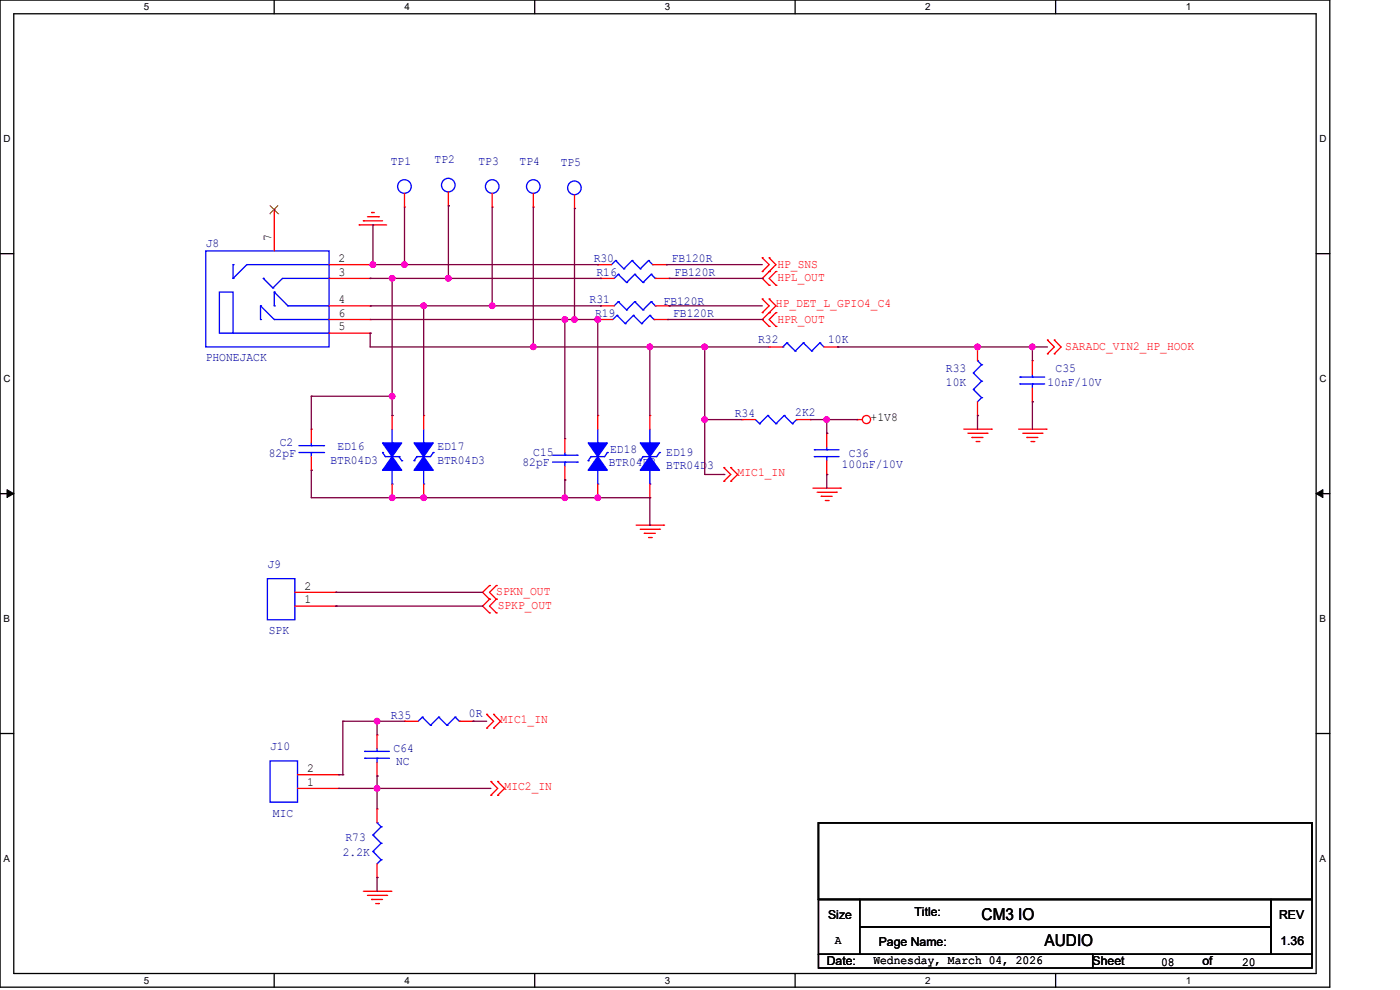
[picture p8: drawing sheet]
<svg xmlns="http://www.w3.org/2000/svg" width="594mm" height="420mm" viewBox="0 0 594 420" stroke-linecap="round" stroke-linejoin="round" font-family="sans-serif">
<defs><g id="words">
<g font-size="6.9">
<text x="416.5" y="390.1">CM3 IO</text>
<text x="443.2" y="401.2">AUDIO</text>
</g>
<g font-size="5.2" fill="#000080">
<text x="165.8" y="69.9">TP1</text>
<text x="184.4" y="69.3">TP2</text>
<text x="203" y="69.9">TP3</text>
<text x="220.5" y="69.9">TP4</text>
<text x="237.9" y="70.5">TP5</text>
<text x="87.3" y="104.9">J8</text>
<text x="251.9" y="111.3">R30</text>
<text x="285" y="111.3">FB120R</text>
<text x="253.1" y="117.1">R16</text>
<text x="286.2" y="117.1">FB120R</text>
<text x="250.2" y="128.7">R31</text>
<text x="281.6" y="129.3">FB120R</text>
<text x="252.5" y="134.5">R19</text>
<text x="285.6" y="134.5">FB120R</text>
<text x="321.7" y="145.5">R32</text>
<text x="351.4" y="145.5">10K</text>
<text x="87.3" y="153.1">PHONEJACK</text>
<text x="401.4" y="157.8">R33</text>
<text x="447.9" y="157.8">C35</text>
<text x="401.4" y="163.6">10K</text>
<text x="444.4" y="163.6">10nF/10V</text>
<text x="311.8" y="177">R34</text>
<text x="337.4" y="176.4">2K2</text>
<text x="118.7" y="189.2">C2</text>
<text x="143.1" y="190.9">ED16</text>
<text x="185.6" y="190.9">ED17</text>
<text x="114" y="193.8">82pF</text>
<text x="140.2" y="196.8">BTR04D3</text>
<text x="185.6" y="196.8">BTR04D3</text>
<text x="221.7" y="197.9">82pF</text>
<text x="226.3" y="193.3">C15</text>
<text x="258.3" y="197.9">BTR04D3</text>
<text x="258.9" y="192.1">ED18</text>
<text x="282.7" y="193.3">ED19</text>
<text x="360.1" y="193.8">C36</text>
<text x="282.7" y="199.1">BTR04D3</text>
<text x="357.2" y="198.5">100nF/10V</text>
<text x="113.5" y="241">J9</text>
<text x="114" y="268.9">SPK</text>
<text x="165.8" y="304.9">R35</text>
<text x="199" y="304.3">0R</text>
<text x="114.6" y="318.3">J10</text>
<text x="167" y="318.9">C64</text>
<text x="168.1" y="324.7">NC</text>
<text x="115.8" y="346.8">MIC</text>
<text x="146.6" y="356.7">R73</text>
<text x="145.5" y="363.1">2.2K</text>
</g>
<g font-size="5.2">
<text x="115.2" y="102.4" transform="rotate(-90 115.2 102.4)">7</text>
<text x="143.7" y="111.1">2</text>
<text x="143.7" y="116.9">3</text>
<text x="143.7" y="128.6">4</text>
<text x="143.7" y="134.4">6</text>
<text x="143.7" y="140.2">5</text>
<text x="369.4" y="178.7">+1V8</text>
<text x="129.2" y="250.1">2</text>
<text x="129.2" y="255.9">1</text>
<text x="130.3" y="327.5">2</text>
<text x="130.3" y="333.3">1</text>
<text x="351.4" y="389.7">Size</text>
<text x="388" y="388.6">Title:</text>
<text x="542.7" y="389.7">REV</text>
<text x="354.2" y="400.3">A</text>
<text x="372.9" y="401.4">Page Name:</text>
<text x="543.3" y="400.8">1.36</text>
<text x="350.8" y="409.5">Date:</text>
<text x="370.5" y="409.1">Wednesday, March 04, 2026</text>
<text x="463.6" y="409.5">Sheet</text>
<text x="492.7" y="409.6">08</text>
<text x="510.1" y="409.5">of</text>
<text x="527" y="409.6">20</text>
</g>
<g font-size="5.2" fill="#f00">
<text x="329.8" y="113.6">HP_SNS</text>
<text x="329.8" y="119.4">HPL_OUT</text>
<text x="329.2" y="130.4">HP_DET_L_GPIO4_C4</text>
<text x="329.8" y="136.8">HPR_OUT</text>
<text x="452" y="148.5">SARADC_VIN2_HP_HOOK</text>
<text x="313" y="202">MIC1_IN</text>
<text x="210.6" y="252.6">SPKN_OUT</text>
<text x="211.2" y="258.4">SPKP_OUT</text>
<text x="212.3" y="306.7">MIC1_IN</text>
<text x="214.1" y="335.2">MIC2_IN</text>
</g>
<g font-size="4.2">
<text x="61.1" y="4.3">5</text>
<text x="171.6" y="4.3">4</text>
<text x="282.1" y="4.3">3</text>
<text x="392.6" y="4.3">2</text>
<text x="503.1" y="4.3">1</text>
<text x="1.5" y="60.4">D</text>
<text x="559.9" y="60.4">D</text>
<text x="1.5" y="162.2">C</text>
<text x="559.9" y="162.2">C</text>
<text x="1.5" y="264">B</text>
<text x="559.9" y="264">B</text>
<text x="1.5" y="365.8">A</text>
<text x="559.9" y="365.8">A</text>
<text x="61.1" y="417.3">5</text>
<text x="171.6" y="417.3">4</text>
<text x="282.1" y="417.3">3</text>
<text x="392.6" y="417.3">2</text>
<text x="503.1" y="417.3">1</text>
</g>
</g></defs>
<path d="M0 0h564.2v418.8h-564.2zM5.8 5.8h552.6v407.2h-552.6z" fill="none" stroke="#000" stroke-width=".55"/>
<g fill="#fff">
<path d="M61.1 .6h2.3v4.6h-2.3z"/>
<path d="M61.1 413.6h2.3v4.6h-2.3z"/>
</g>
<path d="M116.3 0v5.8M116.3 413v5.8" fill="none" stroke="#000" stroke-width=".55"/>
<g fill="#fff">
<path d="M171.6 .6h2.3v4.6h-2.3z"/>
<path d="M171.6 413.6h2.3v4.6h-2.3z"/>
</g>
<path d="M226.9 0v5.8M226.9 413v5.8" fill="none" stroke="#000" stroke-width=".55"/>
<g fill="#fff">
<path d="M282.1 .6h2.3v4.6h-2.3z"/>
<path d="M282.1 413.6h2.3v4.6h-2.3z"/>
</g>
<path d="M337.4 0v5.8M337.4 413v5.8" fill="none" stroke="#000" stroke-width=".55"/>
<g fill="#fff">
<path d="M392.6 .6h2.3v4.6h-2.3z"/>
<path d="M392.6 413.6h2.3v4.6h-2.3z"/>
</g>
<path d="M447.9 0v5.8M447.9 413v5.8" fill="none" stroke="#000" stroke-width=".55"/>
<g fill="#fff">
<path d="M503.1 .6h2.4v4.6h-2.4z"/>
<path d="M503.1 413.6h2.4v4.6h-2.4z"/>
<path d="M1.5 56.7h3v4.6h-3z"/>
<path d="M559.9 56.7h3v4.6h-3z"/>
<path d="M1.5 158.5h3v4.6h-3z"/>
<path d="M559.9 158.5h3v4.6h-3z"/>
</g>
<path d="M0 107.6h5.8M558.4 107.6h5.8" fill="none" stroke="#000" stroke-width=".55"/>
<g fill="#fff">
<path d="M1.5 260.3h2.8v4.6h-2.8z"/>
<path d="M559.9 260.3h2.8v4.6h-2.8z"/>
</g>
<path d="M0 209.4h5.8M558.4 209.4h5.8" fill="none" stroke="#000" stroke-width=".55"/>
<path d="M3 207.7l2.8 1.7-2.8 1.7zM558.4 209.4l2.9-1.7v3.4z" fill="#000" stroke="#000" stroke-width=".42"/>
<g fill="#fff">
<path d="M1.5 362.1h2.8v4.6h-2.8z"/>
<path d="M559.9 362.1h2.8v4.6h-2.8z"/>
</g>
<path d="M0 311.2h5.8M558.4 311.2h5.8" fill="none" stroke="#000" stroke-width=".55"/>
<path d="M269.9 222.8h11.7" fill="none" stroke="#f00" stroke-width=".55"/>
<circle cx="281.6" cy="222.8" r=".28" fill="#f00"/>
<path d="M271.7 224.5h8.1" fill="none" stroke="#f00" stroke-width=".55"/>
<circle cx="279.8" cy="224.5" r=".28" fill="#f00"/>
<path d="M273.4 226.3h4.6" fill="none" stroke="#f00" stroke-width=".55"/>
<circle cx="273.4" cy="226.3" r=".28" fill="#f00"/>
<path d="M275.2 228h1.1" fill="none" stroke="#f00" stroke-width=".55"/>
<circle cx="276.3" cy="228" r=".28" fill="#f00"/>
<path d="M344.9 207.1h11.7" fill="none" stroke="#f00" stroke-width=".55"/>
<circle cx="356.6" cy="207.1" r=".28" fill="#f00"/>
<path d="M346.7 208.8h8.1" fill="none" stroke="#f00" stroke-width=".55"/>
<circle cx="354.8" cy="208.8" r=".28" fill="#f00"/>
<path d="M348.4 210.6h4.7" fill="none" stroke="#f00" stroke-width=".55"/>
<circle cx="348.4" cy="210.6" r=".28" fill="#f00"/>
<path d="M350.2 212.3h1.2" fill="none" stroke="#f00" stroke-width=".55"/>
<circle cx="351.4" cy="212.3" r=".28" fill="#f00"/>
<path d="M363.6 178h2.3" fill="none" stroke="#f00" stroke-width=".55"/>
<circle cx="363.6" cy="178" r=".28" fill="#f00"/>
<g fill="none" stroke="#f00" stroke-width=".55">
<path d="M432.2 182.1h11.6"/>
<circle cx="367.6" cy="178" r="1.73"/>
</g>
<circle cx="443.8" cy="182.1" r=".28" fill="#f00"/>
<path d="M434 183.8h8.1" fill="none" stroke="#f00" stroke-width=".55"/>
<circle cx="442.1" cy="183.8" r=".28" fill="#f00"/>
<path d="M435.7 185.6h4.7" fill="none" stroke="#f00" stroke-width=".55"/>
<circle cx="435.7" cy="185.6" r=".28" fill="#f00"/>
<path d="M437.4 187.3h1.2" fill="none" stroke="#f00" stroke-width=".55"/>
<circle cx="438.6" cy="187.3" r=".28" fill="#f00"/>
<path d="M408.9 182.1h11.7" fill="none" stroke="#f00" stroke-width=".55"/>
<circle cx="420.6" cy="182.1" r=".28" fill="#f00"/>
<path d="M410.7 183.8h8.1" fill="none" stroke="#f00" stroke-width=".55"/>
<circle cx="418.8" cy="183.8" r=".28" fill="#f00"/>
<path d="M412.4 185.6h4.7" fill="none" stroke="#f00" stroke-width=".55"/>
<circle cx="412.4" cy="185.6" r=".28" fill="#f00"/>
<path d="M414.1 187.3h1.2" fill="none" stroke="#f00" stroke-width=".55"/>
<circle cx="415.3" cy="187.3" r=".28" fill="#f00"/>
<path d="M152.4 95.4h11.6" fill="none" stroke="#f00" stroke-width=".55"/>
<circle cx="152.4" cy="95.4" r=".28" fill="#f00"/>
<path d="M154.2 93.7h8.1" fill="none" stroke="#f00" stroke-width=".55"/>
<circle cx="154.2" cy="93.7" r=".28" fill="#f00"/>
<path d="M155.9 91.9h4.7" fill="none" stroke="#f00" stroke-width=".55"/>
<circle cx="160.6" cy="91.9" r=".28" fill="#f00"/>
<path d="M157.6 90.2h1.2" fill="none" stroke="#f00" stroke-width=".55"/>
<circle cx="157.6" cy="90.2" r=".28" fill="#f00"/>
<path d="M154.2 378.1h11.6" fill="none" stroke="#f00" stroke-width=".55"/>
<circle cx="165.8" cy="378.1" r=".28" fill="#f00"/>
<path d="M155.9 379.9h8.1" fill="none" stroke="#f00" stroke-width=".55"/>
<circle cx="164" cy="379.9" r=".28" fill="#f00"/>
<path d="M157.6 381.6h4.7" fill="none" stroke="#f00" stroke-width=".55"/>
<circle cx="157.6" cy="381.6" r=".28" fill="#f00"/>
<path d="M159.4 383.3h1.2" fill="none" stroke="#f00" stroke-width=".55"/>
<circle cx="160.6" cy="383.3" r=".28" fill="#f00"/>
<path d="M209.4 303.1l2.9 2.9" fill="none" stroke="#f00" stroke-width=".55"/>
<circle cx="209.4" cy="303.1" r=".28" fill="#f00"/>
<path d="M212.3 306l-2.9 2.9" fill="none" stroke="#f00" stroke-width=".55"/>
<circle cx="209.4" cy="308.9" r=".28" fill="#f00"/>
<path d="M206.5 303.1l2.9 2.9" fill="none" stroke="#f00" stroke-width=".55"/>
<circle cx="206.5" cy="303.1" r=".28" fill="#f00"/>
<path d="M209.4 306l-2.9 2.9" fill="none" stroke="#f00" stroke-width=".55"/>
<circle cx="206.5" cy="308.9" r=".28" fill="#f00"/>
<path d="M211.2 331.6l2.9 2.9" fill="none" stroke="#f00" stroke-width=".55"/>
<circle cx="211.2" cy="331.6" r=".28" fill="#f00"/>
<path d="M214.1 334.5l-2.9 2.9" fill="none" stroke="#f00" stroke-width=".55"/>
<circle cx="211.2" cy="337.4" r=".28" fill="#f00"/>
<path d="M208.3 331.6l2.9 2.9" fill="none" stroke="#f00" stroke-width=".55"/>
<circle cx="208.3" cy="331.6" r=".28" fill="#f00"/>
<path d="M211.2 334.5l-2.9 2.9" fill="none" stroke="#f00" stroke-width=".55"/>
<circle cx="208.3" cy="337.4" r=".28" fill="#f00"/>
<path d="M207.7 254.2l-2.9 2.9" fill="none" stroke="#f00" stroke-width=".55"/>
<circle cx="207.7" cy="254.2" r=".28" fill="#f00"/>
<path d="M204.8 257.1l2.9 2.9" fill="none" stroke="#f00" stroke-width=".55"/>
<circle cx="207.7" cy="260" r=".28" fill="#f00"/>
<path d="M207.7 257.1l2.9 2.9" fill="none" stroke="#f00" stroke-width=".55"/>
<circle cx="210.6" cy="260" r=".28" fill="#f00"/>
<path d="M210.6 254.2l-2.9 2.9" fill="none" stroke="#f00" stroke-width=".55"/>
<circle cx="210.6" cy="254.2" r=".28" fill="#f00"/>
<path d="M207.7 248.4l-2.9 2.9" fill="none" stroke="#f00" stroke-width=".55"/>
<circle cx="207.7" cy="248.4" r=".28" fill="#f00"/>
<path d="M204.8 251.3l2.9 2.9" fill="none" stroke="#f00" stroke-width=".55"/>
<circle cx="207.7" cy="254.2" r=".28" fill="#f00"/>
<path d="M207.7 251.3l2.9 2.9" fill="none" stroke="#f00" stroke-width=".55"/>
<circle cx="210.6" cy="254.2" r=".28" fill="#f00"/>
<path d="M210.6 248.4l-2.9 2.9" fill="none" stroke="#f00" stroke-width=".55"/>
<circle cx="210.6" cy="248.4" r=".28" fill="#f00"/>
<path d="M310 198.4l3 2.9" fill="none" stroke="#f00" stroke-width=".55"/>
<circle cx="310" cy="198.4" r=".28" fill="#f00"/>
<path d="M313 201.3l-3 2.9" fill="none" stroke="#f00" stroke-width=".55"/>
<circle cx="310" cy="204.2" r=".28" fill="#f00"/>
<path d="M307.1 198.4l2.9 2.9" fill="none" stroke="#f00" stroke-width=".55"/>
<circle cx="307.1" cy="198.4" r=".28" fill="#f00"/>
<path d="M310 201.3l-2.9 2.9" fill="none" stroke="#f00" stroke-width=".55"/>
<circle cx="307.1" cy="204.2" r=".28" fill="#f00"/>
<path d="M447.3 144.3l2.9 2.9" fill="none" stroke="#f00" stroke-width=".55"/>
<circle cx="447.3" cy="144.3" r=".28" fill="#f00"/>
<path d="M450.2 147.2l-2.9 2.9" fill="none" stroke="#f00" stroke-width=".55"/>
<circle cx="447.3" cy="150.1" r=".28" fill="#f00"/>
<path d="M444.4 144.3l2.9 2.9" fill="none" stroke="#f00" stroke-width=".55"/>
<circle cx="444.4" cy="144.3" r=".28" fill="#f00"/>
<path d="M447.3 147.2l-2.9 2.9" fill="none" stroke="#f00" stroke-width=".55"/>
<circle cx="444.4" cy="150.1" r=".28" fill="#f00"/>
<path d="M326.3 132.6l-2.9 3" fill="none" stroke="#f00" stroke-width=".55"/>
<circle cx="326.3" cy="132.6" r=".28" fill="#f00"/>
<path d="M323.4 135.6l2.9 2.9" fill="none" stroke="#f00" stroke-width=".55"/>
<circle cx="326.3" cy="138.5" r=".28" fill="#f00"/>
<path d="M326.3 135.6l2.9 2.9" fill="none" stroke="#f00" stroke-width=".55"/>
<circle cx="329.2" cy="138.5" r=".28" fill="#f00"/>
<path d="M329.2 132.6l-2.9 3" fill="none" stroke="#f00" stroke-width=".55"/>
<circle cx="329.2" cy="132.6" r=".28" fill="#f00"/>
<path d="M326.3 109.4l2.9 2.9" fill="none" stroke="#f00" stroke-width=".55"/>
<circle cx="326.3" cy="109.4" r=".28" fill="#f00"/>
<path d="M329.2 112.3l-2.9 2.9" fill="none" stroke="#f00" stroke-width=".55"/>
<circle cx="326.3" cy="115.2" r=".28" fill="#f00"/>
<path d="M323.4 109.4l2.9 2.9" fill="none" stroke="#f00" stroke-width=".55"/>
<circle cx="323.4" cy="109.4" r=".28" fill="#f00"/>
<path d="M326.3 112.3l-2.9 2.9" fill="none" stroke="#f00" stroke-width=".55"/>
<circle cx="323.4" cy="115.2" r=".28" fill="#f00"/>
<path d="M326.3 126.8l2.9 3" fill="none" stroke="#f00" stroke-width=".55"/>
<circle cx="326.3" cy="126.8" r=".28" fill="#f00"/>
<path d="M329.2 129.8l-2.9 2.8" fill="none" stroke="#f00" stroke-width=".55"/>
<circle cx="326.3" cy="132.6" r=".28" fill="#f00"/>
<path d="M323.4 126.8l2.9 3" fill="none" stroke="#f00" stroke-width=".55"/>
<circle cx="323.4" cy="126.8" r=".28" fill="#f00"/>
<path d="M326.3 129.8l-2.9 2.8" fill="none" stroke="#f00" stroke-width=".55"/>
<circle cx="323.4" cy="132.6" r=".28" fill="#f00"/>
<path d="M326.3 115.2l-2.9 2.9" fill="none" stroke="#f00" stroke-width=".55"/>
<circle cx="326.3" cy="115.2" r=".28" fill="#f00"/>
<path d="M323.4 118.1l2.9 2.9" fill="none" stroke="#f00" stroke-width=".55"/>
<circle cx="326.3" cy="121" r=".28" fill="#f00"/>
<path d="M326.3 118.1l2.9 2.9" fill="none" stroke="#f00" stroke-width=".55"/>
<circle cx="329.2" cy="121" r=".28" fill="#f00"/>
<path d="M329.2 115.2l-2.9 2.9" fill="none" stroke="#f00" stroke-width=".55"/>
<circle cx="329.2" cy="115.2" r=".28" fill="#f00"/>
<path d="M347.3 349h209.4v32.6h-209.4zM347.3 381.6h17.4v23.3h-17.4zM364.7 381.6h174.5v11.6h-174.5zM364.7 393.2h174.5v11.7h-174.5zM539.2 381.6h17.5v23.3h-17.5zM347.3 404.9h116.3v5.8h-116.3zM463.6 404.9h93.1v5.8h-93.1z" fill="none" stroke="#000" stroke-width=".55"/>
<path d="M176.9 193.7h5.8" fill="none" stroke="#00f" stroke-width=".55"/>
<circle cx="176.9" cy="193.7" r=".28" fill="#00f"/>
<path d="M179.7 182.1v5.8" fill="none" stroke="#00f" stroke-width=".55"/>
<circle cx="179.7" cy="187.9" r=".28" fill="#00f"/>
<path d="M179.7 199.5v5.9" fill="none" stroke="#00f" stroke-width=".55"/>
<circle cx="179.7" cy="205.4" r=".28" fill="#00f"/>
<path d="M175.7 187.9h8.1l-4.1 5.8z" fill-rule="evenodd" fill="#00f" stroke="#00f" stroke-width=".55"/>
<path d="M183.8 192l-1.1 1.7" fill="none" stroke="#00f" stroke-width=".55"/>
<circle cx="183.8" cy="192" r=".28" fill="#00f"/>
<path d="M176.9 193.7l-1.2 1.8" fill="none" stroke="#00f" stroke-width=".55"/>
<circle cx="175.7" cy="195.5" r=".28" fill="#00f"/>
<path d="M179.7 193.7l4.1 5.8h-8.1z" fill-rule="evenodd" fill="#00f" stroke="#00f" stroke-width=".55"/>
<path d="M179.7 176.3v5.8" fill="none" stroke="#f00" stroke-width=".55"/>
<circle cx="179.7" cy="176.3" r=".28" fill="#f00"/>
<path d="M179.7 205.4v5.8" fill="none" stroke="#f00" stroke-width=".55"/>
<circle cx="179.7" cy="211.2" r=".28" fill="#f00"/>
<path d="M250.7 193.7h5.8" fill="none" stroke="#00f" stroke-width=".55"/>
<circle cx="250.7" cy="193.7" r=".28" fill="#00f"/>
<path d="M253.6 182.1v5.8" fill="none" stroke="#00f" stroke-width=".55"/>
<circle cx="253.6" cy="187.9" r=".28" fill="#00f"/>
<path d="M253.6 199.5v5.9" fill="none" stroke="#00f" stroke-width=".55"/>
<circle cx="253.6" cy="205.4" r=".28" fill="#00f"/>
<path d="M249.6 187.9h8.1l-4.1 5.8z" fill-rule="evenodd" fill="#00f" stroke="#00f" stroke-width=".55"/>
<path d="M257.7 192l-1.2 1.7" fill="none" stroke="#00f" stroke-width=".55"/>
<circle cx="257.7" cy="192" r=".28" fill="#00f"/>
<path d="M250.7 193.7l-1.1 1.8" fill="none" stroke="#00f" stroke-width=".55"/>
<circle cx="249.6" cy="195.5" r=".28" fill="#00f"/>
<path d="M253.6 193.7l4.1 5.8h-8.1z" fill-rule="evenodd" fill="#00f" stroke="#00f" stroke-width=".55"/>
<path d="M253.6 176.3v5.8" fill="none" stroke="#f00" stroke-width=".55"/>
<circle cx="253.6" cy="176.3" r=".28" fill="#f00"/>
<path d="M253.6 205.4v5.8" fill="none" stroke="#f00" stroke-width=".55"/>
<circle cx="253.6" cy="211.2" r=".28" fill="#f00"/>
<path d="M132.1 187.9v1.2" fill="none" stroke="#00f" stroke-width=".55"/>
<circle cx="132.1" cy="189.1" r=".28" fill="#00f"/>
<path d="M126.8 192h10.5" fill="none" stroke="#00f" stroke-width=".55"/>
<circle cx="137.3" cy="192" r=".28" fill="#00f"/>
<path d="M126.8 189.1h10.5" fill="none" stroke="#00f" stroke-width=".55"/>
<circle cx="137.3" cy="189.1" r=".28" fill="#00f"/>
<path d="M132.1 192v1.7" fill="none" stroke="#00f" stroke-width=".55"/>
<circle cx="132.1" cy="192" r=".28" fill="#00f"/>
<path d="M132.1 182.1v5.8" fill="none" stroke="#f00" stroke-width=".55"/>
<circle cx="132.1" cy="182.1" r=".28" fill="#f00"/>
<path d="M132.1 193.7v5.8" fill="none" stroke="#f00" stroke-width=".55"/>
<circle cx="132.1" cy="199.5" r=".28" fill="#f00"/>
<path d="M320.5 178l1.8 1.7" fill="none" stroke="#00f" stroke-width=".55"/>
<circle cx="322.3" cy="179.7" r=".28" fill="#00f"/>
<path d="M325.8 176.3l-3.5 3.4" fill="none" stroke="#00f" stroke-width=".55"/>
<circle cx="325.8" cy="176.3" r=".28" fill="#00f"/>
<path d="M325.8 176.3l3.4 3.4" fill="none" stroke="#00f" stroke-width=".55"/>
<circle cx="329.2" cy="179.7" r=".28" fill="#00f"/>
<path d="M332.7 176.3l-3.5 3.4" fill="none" stroke="#00f" stroke-width=".55"/>
<circle cx="332.7" cy="176.3" r=".28" fill="#00f"/>
<path d="M332.7 176.3l3.5 3.4" fill="none" stroke="#00f" stroke-width=".55"/>
<circle cx="336.2" cy="179.7" r=".28" fill="#00f"/>
<path d="M338 178l-1.8 1.7" fill="none" stroke="#00f" stroke-width=".55"/>
<circle cx="338" cy="178" r=".28" fill="#00f"/>
<path d="M314.7 178h5.8" fill="none" stroke="#f00" stroke-width=".55"/>
<circle cx="314.7" cy="178" r=".28" fill="#f00"/>
<path d="M338 178h5.8" fill="none" stroke="#f00" stroke-width=".55"/>
<circle cx="343.8" cy="178" r=".28" fill="#f00"/>
<path d="M272.8 193.7h5.8" fill="none" stroke="#00f" stroke-width=".55"/>
<circle cx="272.8" cy="193.7" r=".28" fill="#00f"/>
<path d="M275.7 182.1v5.8" fill="none" stroke="#00f" stroke-width=".55"/>
<circle cx="275.7" cy="187.9" r=".28" fill="#00f"/>
<path d="M275.7 199.5v5.9" fill="none" stroke="#00f" stroke-width=".55"/>
<circle cx="275.7" cy="205.4" r=".28" fill="#00f"/>
<path d="M271.7 187.9h8.1l-4.1 5.8z" fill-rule="evenodd" fill="#00f" stroke="#00f" stroke-width=".55"/>
<path d="M279.8 192l-1.2 1.7" fill="none" stroke="#00f" stroke-width=".55"/>
<circle cx="279.8" cy="192" r=".28" fill="#00f"/>
<path d="M272.8 193.7l-1.1 1.8" fill="none" stroke="#00f" stroke-width=".55"/>
<circle cx="271.7" cy="195.5" r=".28" fill="#00f"/>
<path d="M275.7 193.7l4.1 5.8h-8.1z" fill-rule="evenodd" fill="#00f" stroke="#00f" stroke-width=".55"/>
<path d="M275.7 176.3v5.8" fill="none" stroke="#f00" stroke-width=".55"/>
<circle cx="275.7" cy="176.3" r=".28" fill="#f00"/>
<path d="M275.7 205.4v5.8" fill="none" stroke="#f00" stroke-width=".55"/>
<circle cx="275.7" cy="211.2" r=".28" fill="#f00"/>
<path d="M239.6 192v1.1" fill="none" stroke="#00f" stroke-width=".55"/>
<circle cx="239.6" cy="193.1" r=".28" fill="#00f"/>
<path d="M234.4 196h10.5" fill="none" stroke="#00f" stroke-width=".55"/>
<circle cx="244.9" cy="196" r=".28" fill="#00f"/>
<path d="M234.4 193.1h10.5" fill="none" stroke="#00f" stroke-width=".55"/>
<circle cx="244.9" cy="193.1" r=".28" fill="#00f"/>
<path d="M239.6 196v1.8" fill="none" stroke="#00f" stroke-width=".55"/>
<circle cx="239.6" cy="196" r=".28" fill="#00f"/>
<path d="M239.6 186.1v5.9" fill="none" stroke="#f00" stroke-width=".55"/>
<circle cx="239.6" cy="186.1" r=".28" fill="#f00"/>
<path d="M239.6 197.8v5.8" fill="none" stroke="#f00" stroke-width=".55"/>
<circle cx="239.6" cy="203.6" r=".28" fill="#f00"/>
<path d="M350.8 189.7v1.1" fill="none" stroke="#00f" stroke-width=".55"/>
<circle cx="350.8" cy="190.8" r=".28" fill="#00f"/>
<path d="M345.5 193.7h10.5" fill="none" stroke="#00f" stroke-width=".55"/>
<circle cx="345.5" cy="193.7" r=".28" fill="#00f"/>
<path d="M345.5 190.8h10.5" fill="none" stroke="#00f" stroke-width=".55"/>
<circle cx="345.5" cy="190.8" r=".28" fill="#00f"/>
<path d="M350.8 193.7v1.8" fill="none" stroke="#00f" stroke-width=".55"/>
<circle cx="350.8" cy="193.7" r=".28" fill="#00f"/>
<path d="M350.8 183.8v5.9" fill="none" stroke="#f00" stroke-width=".55"/>
<circle cx="350.8" cy="183.8" r=".28" fill="#f00"/>
<path d="M350.8 195.5v5.8" fill="none" stroke="#f00" stroke-width=".55"/>
<circle cx="350.8" cy="201.3" r=".28" fill="#f00"/>
<circle cx="190.2" cy="78.5" r="2.88" fill="none" stroke="#00f" stroke-width=".55"/>
<path d="M190.2 81.4v5.9" fill="none" stroke="#f00" stroke-width=".55"/>
<circle cx="190.2" cy="87.3" r=".28" fill="#f00"/>
<path d="M114.6 322.8h11.6v17.5h-11.6z" fill="none" stroke="#00f" stroke-width=".55"/>
<path d="M126.2 334.5h17.5" fill="none" stroke="#f00" stroke-width=".55"/>
<circle cx="143.7" cy="334.5" r=".28" fill="#f00"/>
<path d="M126.2 328.7h17.5" fill="none" stroke="#f00" stroke-width=".55"/>
<circle cx="143.7" cy="328.7" r=".28" fill="#f00"/>
<circle cx="208.8" cy="79.1" r="2.88" fill="none" stroke="#00f" stroke-width=".55"/>
<path d="M208.8 82v5.8" fill="none" stroke="#f00" stroke-width=".55"/>
<circle cx="208.8" cy="87.8" r=".28" fill="#f00"/>
<path d="M262.3 116.4l-1.7 1.7" fill="none" stroke="#00f" stroke-width=".55"/>
<circle cx="262.3" cy="116.4" r=".28" fill="#00f"/>
<path d="M262.3 116.4l3.6 3.4" fill="none" stroke="#00f" stroke-width=".55"/>
<circle cx="265.9" cy="119.8" r=".28" fill="#00f"/>
<path d="M269.3 116.4l-3.4 3.4" fill="none" stroke="#00f" stroke-width=".55"/>
<circle cx="269.3" cy="116.4" r=".28" fill="#00f"/>
<path d="M269.3 116.4l3.5 3.4" fill="none" stroke="#00f" stroke-width=".55"/>
<circle cx="272.8" cy="119.8" r=".28" fill="#00f"/>
<path d="M276.3 116.4l-3.5 3.4" fill="none" stroke="#00f" stroke-width=".55"/>
<circle cx="276.3" cy="116.4" r=".28" fill="#00f"/>
<path d="M276.3 116.4l1.7 1.7" fill="none" stroke="#00f" stroke-width=".55"/>
<circle cx="278" cy="118.1" r=".28" fill="#00f"/>
<path d="M254.8 118.1h5.8" fill="none" stroke="#f00" stroke-width=".55"/>
<circle cx="254.8" cy="118.1" r=".28" fill="#f00"/>
<path d="M278 118.1h5.9" fill="none" stroke="#f00" stroke-width=".55"/>
<circle cx="283.9" cy="118.1" r=".28" fill="#f00"/>
<circle cx="243.7" cy="79.7" r="2.89" fill="none" stroke="#00f" stroke-width=".55"/>
<path d="M243.8 82.6v5.8" fill="none" stroke="#f00" stroke-width=".55"/>
<circle cx="243.8" cy="88.4" r=".28" fill="#f00"/>
<circle cx="226.3" cy="79.1" r="2.88" fill="none" stroke="#00f" stroke-width=".55"/>
<path d="M226.3 82v5.8" fill="none" stroke="#f00" stroke-width=".55"/>
<circle cx="226.3" cy="87.8" r=".28" fill="#f00"/>
<path d="M438 158.8v1.2" fill="none" stroke="#00f" stroke-width=".55"/>
<circle cx="438" cy="160" r=".28" fill="#00f"/>
<path d="M432.8 162.9h10.4" fill="none" stroke="#00f" stroke-width=".55"/>
<circle cx="432.8" cy="162.9" r=".28" fill="#00f"/>
<path d="M432.8 160h10.4" fill="none" stroke="#00f" stroke-width=".55"/>
<circle cx="432.8" cy="160" r=".28" fill="#00f"/>
<path d="M438 162.9v1.7" fill="none" stroke="#00f" stroke-width=".55"/>
<circle cx="438" cy="162.9" r=".28" fill="#00f"/>
<path d="M438 153v5.8" fill="none" stroke="#f00" stroke-width=".55"/>
<circle cx="438" cy="153" r=".28" fill="#f00"/>
<path d="M438 164.6v5.8" fill="none" stroke="#f00" stroke-width=".55"/>
<circle cx="438" cy="170.4" r=".28" fill="#f00"/>
<path d="M262.3 128l-1.7 1.8" fill="none" stroke="#00f" stroke-width=".55"/>
<circle cx="262.3" cy="128" r=".28" fill="#00f"/>
<path d="M262.3 128l3.6 3.5" fill="none" stroke="#00f" stroke-width=".55"/>
<circle cx="265.9" cy="131.5" r=".28" fill="#00f"/>
<path d="M269.3 128l-3.4 3.5" fill="none" stroke="#00f" stroke-width=".55"/>
<circle cx="269.3" cy="128" r=".28" fill="#00f"/>
<path d="M269.3 128l3.5 3.5" fill="none" stroke="#00f" stroke-width=".55"/>
<circle cx="272.8" cy="131.5" r=".28" fill="#00f"/>
<path d="M276.3 128l-3.5 3.5" fill="none" stroke="#00f" stroke-width=".55"/>
<circle cx="276.3" cy="128" r=".28" fill="#00f"/>
<path d="M276.3 128l1.7 1.8" fill="none" stroke="#00f" stroke-width=".55"/>
<circle cx="278" cy="129.8" r=".28" fill="#00f"/>
<path d="M254.8 129.8h5.8" fill="none" stroke="#f00" stroke-width=".55"/>
<circle cx="254.8" cy="129.8" r=".28" fill="#f00"/>
<path d="M278 129.8h5.9" fill="none" stroke="#f00" stroke-width=".55"/>
<circle cx="283.9" cy="129.8" r=".28" fill="#f00"/>
<path d="M160 317.6v1.2" fill="none" stroke="#00f" stroke-width=".55"/>
<circle cx="160" cy="318.8" r=".28" fill="#00f"/>
<path d="M154.7 321.7h10.5" fill="none" stroke="#00f" stroke-width=".55"/>
<circle cx="154.7" cy="321.7" r=".28" fill="#00f"/>
<path d="M154.7 318.8h10.5" fill="none" stroke="#00f" stroke-width=".55"/>
<circle cx="154.7" cy="318.8" r=".28" fill="#00f"/>
<path d="M160 321.7v1.7" fill="none" stroke="#00f" stroke-width=".55"/>
<circle cx="160" cy="321.7" r=".28" fill="#00f"/>
<path d="M160 311.8v5.8" fill="none" stroke="#f00" stroke-width=".55"/>
<circle cx="160" cy="311.8" r=".28" fill="#f00"/>
<path d="M160 323.4v5.8" fill="none" stroke="#f00" stroke-width=".55"/>
<circle cx="160" cy="329.2" r=".28" fill="#f00"/>
<circle cx="171.6" cy="79.1" r="2.89" fill="none" stroke="#00f" stroke-width=".55"/>
<path d="M171.6 82v5.8" fill="none" stroke="#f00" stroke-width=".55"/>
<circle cx="171.6" cy="87.8" r=".28" fill="#f00"/>
<path d="M161.7 364.7l-1.7 1.8" fill="none" stroke="#00f" stroke-width=".55"/>
<circle cx="161.7" cy="364.7" r=".28" fill="#00f"/>
<path d="M158.2 361.2l3.5 3.5" fill="none" stroke="#00f" stroke-width=".55"/>
<circle cx="158.2" cy="361.2" r=".28" fill="#00f"/>
<path d="M161.7 357.8l-3.5 3.4" fill="none" stroke="#00f" stroke-width=".55"/>
<circle cx="161.7" cy="357.8" r=".28" fill="#00f"/>
<path d="M158.2 354.2l3.5 3.6" fill="none" stroke="#00f" stroke-width=".55"/>
<circle cx="158.2" cy="354.2" r=".28" fill="#00f"/>
<path d="M161.7 350.8l-3.5 3.4" fill="none" stroke="#00f" stroke-width=".55"/>
<circle cx="161.7" cy="350.8" r=".28" fill="#00f"/>
<path d="M160 349l1.7 1.8" fill="none" stroke="#00f" stroke-width=".55"/>
<circle cx="160" cy="349" r=".28" fill="#00f"/>
<path d="M160 366.5v5.8" fill="none" stroke="#f00" stroke-width=".55"/>
<circle cx="160" cy="372.3" r=".28" fill="#f00"/>
<path d="M160 343.2v5.8" fill="none" stroke="#f00" stroke-width=".55"/>
<circle cx="160" cy="343.2" r=".28" fill="#f00"/>
<path d="M261.8 133.8l-1.8 1.8" fill="none" stroke="#00f" stroke-width=".55"/>
<circle cx="261.8" cy="133.8" r=".28" fill="#00f"/>
<path d="M261.8 133.8l3.5 3.5" fill="none" stroke="#00f" stroke-width=".55"/>
<circle cx="265.3" cy="137.3" r=".28" fill="#00f"/>
<path d="M268.7 133.8l-3.4 3.5" fill="none" stroke="#00f" stroke-width=".55"/>
<circle cx="268.7" cy="133.8" r=".28" fill="#00f"/>
<path d="M268.7 133.8l3.5 3.5" fill="none" stroke="#00f" stroke-width=".55"/>
<circle cx="272.2" cy="137.3" r=".28" fill="#00f"/>
<path d="M275.7 133.8l-3.5 3.5" fill="none" stroke="#00f" stroke-width=".55"/>
<circle cx="275.7" cy="133.8" r=".28" fill="#00f"/>
<path d="M275.7 133.8l1.8 1.8" fill="none" stroke="#00f" stroke-width=".55"/>
<circle cx="277.5" cy="135.6" r=".28" fill="#00f"/>
<path d="M254.2 135.6h5.8" fill="none" stroke="#f00" stroke-width=".55"/>
<circle cx="254.2" cy="135.6" r=".28" fill="#f00"/>
<path d="M277.5 135.6h5.8" fill="none" stroke="#f00" stroke-width=".55"/>
<circle cx="283.3" cy="135.6" r=".28" fill="#f00"/>
<path d="M416.5 168.7l-1.8 1.7" fill="none" stroke="#00f" stroke-width=".55"/>
<circle cx="416.5" cy="168.7" r=".28" fill="#00f"/>
<path d="M413 165.2l3.5 3.5" fill="none" stroke="#00f" stroke-width=".55"/>
<circle cx="413" cy="165.2" r=".28" fill="#00f"/>
<path d="M416.5 161.7l-3.5 3.5" fill="none" stroke="#00f" stroke-width=".55"/>
<circle cx="416.5" cy="161.7" r=".28" fill="#00f"/>
<path d="M413 158.2l3.5 3.5" fill="none" stroke="#00f" stroke-width=".55"/>
<circle cx="413" cy="158.2" r=".28" fill="#00f"/>
<path d="M416.5 154.7l-3.5 3.5" fill="none" stroke="#00f" stroke-width=".55"/>
<circle cx="416.5" cy="154.7" r=".28" fill="#00f"/>
<path d="M414.7 153l1.8 1.7" fill="none" stroke="#00f" stroke-width=".55"/>
<circle cx="414.7" cy="153" r=".28" fill="#00f"/>
<path d="M414.7 170.4v5.9" fill="none" stroke="#f00" stroke-width=".55"/>
<circle cx="414.7" cy="176.3" r=".28" fill="#f00"/>
<path d="M414.7 147.2v5.8" fill="none" stroke="#f00" stroke-width=".55"/>
<circle cx="414.7" cy="147.2" r=".28" fill="#f00"/>
<path d="M113.5 245.5h11.6v17.4h-11.6z" fill="none" stroke="#00f" stroke-width=".55"/>
<path d="M125.1 257.1h17.4" fill="none" stroke="#f00" stroke-width=".55"/>
<circle cx="142.5" cy="257.1" r=".28" fill="#f00"/>
<path d="M125.1 251.3h17.4" fill="none" stroke="#f00" stroke-width=".55"/>
<circle cx="142.5" cy="251.3" r=".28" fill="#f00"/>
<path d="M347.9 145.5l1.7 1.7" fill="none" stroke="#00f" stroke-width=".55"/>
<circle cx="347.9" cy="145.5" r=".28" fill="#00f"/>
<path d="M347.9 145.5l-3.5 3.4" fill="none" stroke="#00f" stroke-width=".55"/>
<circle cx="344.4" cy="148.9" r=".28" fill="#00f"/>
<path d="M340.9 145.5l3.5 3.4" fill="none" stroke="#00f" stroke-width=".55"/>
<circle cx="340.9" cy="145.5" r=".28" fill="#00f"/>
<path d="M340.9 145.5l-3.5 3.4" fill="none" stroke="#00f" stroke-width=".55"/>
<circle cx="337.4" cy="148.9" r=".28" fill="#00f"/>
<path d="M333.9 145.5l3.5 3.4" fill="none" stroke="#00f" stroke-width=".55"/>
<circle cx="333.9" cy="145.5" r=".28" fill="#00f"/>
<path d="M333.9 145.5l-1.8 1.7" fill="none" stroke="#00f" stroke-width=".55"/>
<circle cx="332.1" cy="147.2" r=".28" fill="#00f"/>
<path d="M349.6 147.2h5.8" fill="none" stroke="#f00" stroke-width=".55"/>
<circle cx="355.4" cy="147.2" r=".28" fill="#f00"/>
<path d="M326.3 147.2h5.8" fill="none" stroke="#f00" stroke-width=".55"/>
<circle cx="326.3" cy="147.2" r=".28" fill="#f00"/>
<path d="M98.9 141.4h40.7" fill="none" stroke="#00f" stroke-width=".55"/>
<circle cx="139.6" cy="141.4" r=".28" fill="#00f"/>
<path d="M122.2 129.8h17.4" fill="none" stroke="#00f" stroke-width=".55"/>
<circle cx="122.2" cy="129.8" r=".28" fill="#00f"/>
<path d="M104.7 112.3h34.9" fill="none" stroke="#00f" stroke-width=".55"/>
<circle cx="139.6" cy="112.3" r=".28" fill="#00f"/>
<path d="M119.8 118.1h19.8" fill="none" stroke="#00f" stroke-width=".55"/>
<circle cx="139.6" cy="118.1" r=".28" fill="#00f"/>
<path d="M119.8 118.1l-4 4.1" fill="none" stroke="#00f" stroke-width=".55"/>
<circle cx="115.8" cy="122.2" r=".28" fill="#00f"/>
<path d="M111.7 118.1l4.1 4.1" fill="none" stroke="#00f" stroke-width=".55"/>
<circle cx="111.7" cy="118.1" r=".28" fill="#00f"/>
<path d="M87.3 106.5h52.3v40.7h-52.3zM93.1 123.9h5.8v17.5h-5.8zM116.4 135.6h23.2" fill="none" stroke="#00f" stroke-width=".55"/>
<circle cx="116.4" cy="135.6" r=".28" fill="#00f"/>
<path d="M110.5 129.8l5.9 5.8" fill="none" stroke="#00f" stroke-width=".55"/>
<circle cx="110.5" cy="129.8" r=".28" fill="#00f"/>
<path d="M110.5 129.8v5.8" fill="none" stroke="#00f" stroke-width=".55"/>
<circle cx="110.5" cy="135.6" r=".28" fill="#00f"/>
<path d="M104.7 112.3l-5.8 5.8" fill="none" stroke="#00f" stroke-width=".55"/>
<circle cx="98.9" cy="118.1" r=".28" fill="#00f"/>
<path d="M98.9 112.3v5.8" fill="none" stroke="#00f" stroke-width=".55"/>
<circle cx="98.9" cy="112.3" r=".28" fill="#00f"/>
<path d="M116.4 123.9l5.8 5.9" fill="none" stroke="#00f" stroke-width=".55"/>
<circle cx="116.4" cy="123.9" r=".28" fill="#00f"/>
<path d="M116.4 123.9v5.9" fill="none" stroke="#00f" stroke-width=".55"/>
<circle cx="116.4" cy="129.8" r=".28" fill="#00f"/>
<path d="M139.6 129.8h17.5" fill="none" stroke="#f00" stroke-width=".55"/>
<circle cx="157.1" cy="129.8" r=".28" fill="#f00"/>
<path d="M139.6 141.4h17.5" fill="none" stroke="#f00" stroke-width=".55"/>
<circle cx="157.1" cy="141.4" r=".28" fill="#f00"/>
<path d="M139.6 118.1h17.5" fill="none" stroke="#f00" stroke-width=".55"/>
<circle cx="157.1" cy="118.1" r=".28" fill="#f00"/>
<path d="M139.6 135.6h17.5" fill="none" stroke="#f00" stroke-width=".55"/>
<circle cx="157.1" cy="135.6" r=".28" fill="#f00"/>
<path d="M139.6 112.3h17.5" fill="none" stroke="#f00" stroke-width=".55"/>
<circle cx="157.1" cy="112.3" r=".28" fill="#f00"/>
<path d="M116.4 89v17.5" fill="none" stroke="#f00" stroke-width=".55"/>
<circle cx="116.4" cy="89" r=".28" fill="#f00"/>
<path d="M114.5 90.7h.1M114.5 87.2l3.5 3.5M118 90.7h.1M118 87.2l-3.5 3.5" fill="none" stroke="#804000" stroke-width=".42"/>
<path d="M179.2 304.2l-1.8 1.8" fill="none" stroke="#00f" stroke-width=".55"/>
<circle cx="179.2" cy="304.2" r=".28" fill="#00f"/>
<path d="M179.2 304.2l3.5 3.5" fill="none" stroke="#00f" stroke-width=".55"/>
<circle cx="182.7" cy="307.7" r=".28" fill="#00f"/>
<path d="M186.1 304.2l-3.4 3.5" fill="none" stroke="#00f" stroke-width=".55"/>
<circle cx="186.1" cy="304.2" r=".28" fill="#00f"/>
<path d="M186.1 304.2l3.6 3.5" fill="none" stroke="#00f" stroke-width=".55"/>
<circle cx="189.7" cy="307.7" r=".28" fill="#00f"/>
<path d="M193.1 304.2l-3.4 3.5" fill="none" stroke="#00f" stroke-width=".55"/>
<circle cx="193.1" cy="304.2" r=".28" fill="#00f"/>
<path d="M193.1 304.2l1.8 1.8" fill="none" stroke="#00f" stroke-width=".55"/>
<circle cx="194.9" cy="306" r=".28" fill="#00f"/>
<path d="M171.6 306h5.8" fill="none" stroke="#f00" stroke-width=".55"/>
<circle cx="171.6" cy="306" r=".28" fill="#f00"/>
<path d="M194.9 306h5.8" fill="none" stroke="#f00" stroke-width=".55"/>
<circle cx="200.7" cy="306" r=".28" fill="#f00"/>
<path d="M163.5 193.7h5.8" fill="none" stroke="#00f" stroke-width=".55"/>
<circle cx="169.3" cy="193.7" r=".28" fill="#00f"/>
<path d="M166.4 182.1v5.8" fill="none" stroke="#00f" stroke-width=".55"/>
<circle cx="166.4" cy="187.9" r=".28" fill="#00f"/>
<path d="M166.4 199.5v5.9" fill="none" stroke="#00f" stroke-width=".55"/>
<circle cx="166.4" cy="205.4" r=".28" fill="#00f"/>
<path d="M162.3 187.9h8.1l-4 5.8z" fill-rule="evenodd" fill="#00f" stroke="#00f" stroke-width=".55"/>
<path d="M162.3 192l1.2 1.7" fill="none" stroke="#00f" stroke-width=".55"/>
<circle cx="162.3" cy="192" r=".28" fill="#00f"/>
<path d="M169.3 193.7l1.1 1.8" fill="none" stroke="#00f" stroke-width=".55"/>
<circle cx="170.4" cy="195.5" r=".28" fill="#00f"/>
<path d="M166.4 193.7l4 5.8h-8.1z" fill-rule="evenodd" fill="#00f" stroke="#00f" stroke-width=".55"/>
<path d="M166.4 176.3v5.8" fill="none" stroke="#f00" stroke-width=".55"/>
<circle cx="166.4" cy="176.3" r=".28" fill="#f00"/>
<path d="M166.4 205.4v5.8" fill="none" stroke="#f00" stroke-width=".55"/>
<circle cx="166.4" cy="211.2" r=".28" fill="#f00"/>
<path d="M261.2 110.5l-1.7 1.8" fill="none" stroke="#00f" stroke-width=".55"/>
<circle cx="261.2" cy="110.5" r=".28" fill="#00f"/>
<path d="M261.2 110.5l3.5 3.5" fill="none" stroke="#00f" stroke-width=".55"/>
<circle cx="264.7" cy="114" r=".28" fill="#00f"/>
<path d="M268.2 110.5l-3.5 3.5" fill="none" stroke="#00f" stroke-width=".55"/>
<circle cx="268.2" cy="110.5" r=".28" fill="#00f"/>
<path d="M268.2 110.5l3.5 3.5" fill="none" stroke="#00f" stroke-width=".55"/>
<circle cx="271.7" cy="114" r=".28" fill="#00f"/>
<path d="M275.2 110.5l-3.5 3.5" fill="none" stroke="#00f" stroke-width=".55"/>
<circle cx="275.2" cy="110.5" r=".28" fill="#00f"/>
<path d="M275.2 110.5l1.7 1.8" fill="none" stroke="#00f" stroke-width=".55"/>
<circle cx="276.9" cy="112.3" r=".28" fill="#00f"/>
<path d="M253.6 112.3h5.9" fill="none" stroke="#f00" stroke-width=".55"/>
<circle cx="253.6" cy="112.3" r=".28" fill="#f00"/>
<path d="M276.9 112.3h5.8" fill="none" stroke="#f00" stroke-width=".55"/>
<circle cx="282.7" cy="112.3" r=".28" fill="#f00"/>
<path d="M350.8 178h12.8" fill="none" stroke="#800040" stroke-width=".55"/>
<circle cx="363.6" cy="178" r=".28" fill="#800040"/>
<circle cx="350.7" cy="178" r="1.14" fill="#f0f" stroke="#f0f" stroke-width=".55"/>
<path d="M299 178v23.3" fill="none" stroke="#800040" stroke-width=".55"/>
<circle cx="299" cy="178" r=".28" fill="#800040"/>
<path d="M157.1 129.8h22.6" fill="none" stroke="#800040" stroke-width=".55"/>
<circle cx="157.1" cy="129.8" r=".28" fill="#800040"/>
<path d="M179.7 129.8h29.1" fill="none" stroke="#800040" stroke-width=".55"/>
<circle cx="208.8" cy="129.8" r=".28" fill="#800040"/>
<path d="M283.9 129.8h39.5" fill="none" stroke="#800040" stroke-width=".55"/>
<circle cx="283.9" cy="129.8" r=".28" fill="#800040"/>
<path d="M157.1 147.2h69.2" fill="none" stroke="#800040" stroke-width=".55"/>
<circle cx="226.3" cy="147.2" r=".28" fill="#800040"/>
<path d="M253.6 135.6h.6" fill="none" stroke="#800040" stroke-width=".55"/>
<circle cx="253.6" cy="135.6" r=".28" fill="#800040"/>
<path d="M166.4 118.1h23.8" fill="none" stroke="#800040" stroke-width=".55"/>
<circle cx="190.2" cy="118.1" r=".28" fill="#800040"/>
<path d="M275.7 147.2h23.3" fill="none" stroke="#800040" stroke-width=".55"/>
<circle cx="275.7" cy="147.2" r=".28" fill="#800040"/>
<g fill="#f0f" stroke="#f0f" stroke-width=".55">
<circle cx="299" cy="147.2" r="1.14"/>
<circle cx="275.7" cy="147.2" r="1.14"/>
</g>
<path d="M157.1 112.3h1.1" fill="none" stroke="#800040" stroke-width=".55"/>
<circle cx="157.1" cy="112.3" r=".28" fill="#800040"/>
<path d="M275.7 211.2v11.6" fill="none" stroke="#800040" stroke-width=".55"/>
<circle cx="275.7" cy="222.8" r=".28" fill="#800040"/>
<path d="M166.4 211.2h13.3" fill="none" stroke="#800040" stroke-width=".55"/>
<circle cx="166.4" cy="211.2" r=".28" fill="#800040"/>
<path d="M275.7 147.2v29.1" fill="none" stroke="#800040" stroke-width=".55"/>
<circle cx="275.7" cy="147.2" r=".28" fill="#800040"/>
<path d="M157.1 135.6h82.5" fill="none" stroke="#800040" stroke-width=".55"/>
<circle cx="239.6" cy="135.6" r=".28" fill="#800040"/>
<path d="M166.4 118.1v50" fill="none" stroke="#800040" stroke-width=".55"/>
<circle cx="166.4" cy="168.1" r=".28" fill="#800040"/>
<circle cx="166.4" cy="118.1" r="1.14" fill="#f0f" stroke="#f0f" stroke-width=".55"/>
<path d="M157.1 118.1h9.3" fill="none" stroke="#800040" stroke-width=".55"/>
<circle cx="157.1" cy="118.1" r=".28" fill="#800040"/>
<path d="M157.1 141.4v5.8" fill="none" stroke="#800040" stroke-width=".55"/>
<circle cx="157.1" cy="141.4" r=".28" fill="#800040"/>
<path d="M343.8 178h7" fill="none" stroke="#800040" stroke-width=".55"/>
<circle cx="350.8" cy="178" r=".28" fill="#800040"/>
<path d="M350.8 201.3v5.8" fill="none" stroke="#800040" stroke-width=".55"/>
<circle cx="350.8" cy="201.3" r=".28" fill="#800040"/>
<path d="M299 178h15.7" fill="none" stroke="#800040" stroke-width=".55"/>
<circle cx="299" cy="178" r=".28" fill="#800040"/>
<path d="M438 147.2v5.8" fill="none" stroke="#800040" stroke-width=".55"/>
<circle cx="438" cy="147.2" r=".28" fill="#800040"/>
<path d="M438 170.4v11.7" fill="none" stroke="#800040" stroke-width=".55"/>
<circle cx="438" cy="170.4" r=".28" fill="#800040"/>
<path d="M414.7 176.3v5.8" fill="none" stroke="#800040" stroke-width=".55"/>
<circle cx="414.7" cy="176.3" r=".28" fill="#800040"/>
<path d="M414.7 147.2h23.3" fill="none" stroke="#800040" stroke-width=".55"/>
<circle cx="414.7" cy="147.2" r=".28" fill="#800040"/>
<g fill="#f0f" stroke="#f0f" stroke-width=".55">
<circle cx="438" cy="147.2" r="1.14"/>
<circle cx="414.7" cy="147.2" r="1.14"/>
</g>
<path d="M355.4 147.2h59.3" fill="none" stroke="#800040" stroke-width=".55"/>
<circle cx="355.4" cy="147.2" r=".28" fill="#800040"/>
<path d="M299 147.2v30.8" fill="none" stroke="#800040" stroke-width=".55"/>
<circle cx="299" cy="147.2" r=".28" fill="#800040"/>
<circle cx="299" cy="178" r="1.14" fill="#f0f" stroke="#f0f" stroke-width=".55"/>
<path d="M299 147.2h27.3" fill="none" stroke="#800040" stroke-width=".55"/>
<circle cx="299" cy="147.2" r=".28" fill="#800040"/>
<path d="M282.7 112.3h40.7" fill="none" stroke="#800040" stroke-width=".55"/>
<circle cx="282.7" cy="112.3" r=".28" fill="#800040"/>
<path d="M158.2 95.4v16.9" fill="none" stroke="#800040" stroke-width=".55"/>
<circle cx="158.2" cy="95.4" r=".28" fill="#800040"/>
<circle cx="158.2" cy="112.3" r="1.14" fill="#f0f" stroke="#f0f" stroke-width=".55"/>
<path d="M158.2 112.3h13.4" fill="none" stroke="#800040" stroke-width=".55"/>
<circle cx="171.6" cy="112.3" r=".28" fill="#800040"/>
<path d="M438 147.2h6.4" fill="none" stroke="#800040" stroke-width=".55"/>
<circle cx="438" cy="147.2" r=".28" fill="#800040"/>
<path d="M299 201.3h8.1" fill="none" stroke="#800040" stroke-width=".55"/>
<circle cx="307.1" cy="201.3" r=".28" fill="#800040"/>
<path d="M171.6 87.8v24.5" fill="none" stroke="#800040" stroke-width=".55"/>
<circle cx="171.6" cy="112.3" r=".28" fill="#800040"/>
<circle cx="171.6" cy="112.3" r="1.14" fill="#f0f" stroke="#f0f" stroke-width=".55"/>
<path d="M171.6 112.3h82" fill="none" stroke="#800040" stroke-width=".55"/>
<circle cx="253.6" cy="112.3" r=".28" fill="#800040"/>
<path d="M190.2 87.3v30.8" fill="none" stroke="#800040" stroke-width=".55"/>
<circle cx="190.2" cy="87.3" r=".28" fill="#800040"/>
<circle cx="190.2" cy="118.1" r="1.14" fill="#f0f" stroke="#f0f" stroke-width=".55"/>
<path d="M190.2 118.1h64.6" fill="none" stroke="#800040" stroke-width=".55"/>
<circle cx="254.8" cy="118.1" r=".28" fill="#800040"/>
<path d="M208.8 87.8v42" fill="none" stroke="#800040" stroke-width=".55"/>
<circle cx="208.8" cy="129.8" r=".28" fill="#800040"/>
<circle cx="208.8" cy="129.7" r="1.14" fill="#f0f" stroke="#f0f" stroke-width=".55"/>
<path d="M208.8 129.8h46" fill="none" stroke="#800040" stroke-width=".55"/>
<circle cx="254.8" cy="129.8" r=".28" fill="#800040"/>
<path d="M243.8 88.4v47.2" fill="none" stroke="#800040" stroke-width=".55"/>
<circle cx="243.8" cy="88.4" r=".28" fill="#800040"/>
<circle cx="243.7" cy="135.6" r="1.14" fill="#f0f" stroke="#f0f" stroke-width=".55"/>
<path d="M226.3 87.8v59.4" fill="none" stroke="#800040" stroke-width=".55"/>
<circle cx="226.3" cy="147.2" r=".28" fill="#800040"/>
<circle cx="226.3" cy="147.2" r="1.14" fill="#f0f" stroke="#f0f" stroke-width=".55"/>
<path d="M226.3 147.2h49.4" fill="none" stroke="#800040" stroke-width=".55"/>
<circle cx="275.7" cy="147.2" r=".28" fill="#800040"/>
<path d="M179.7 211.2h59.9" fill="none" stroke="#800040" stroke-width=".55"/>
<circle cx="239.6" cy="211.2" r=".28" fill="#800040"/>
<g fill="#f0f" stroke="#f0f" stroke-width=".55">
<circle cx="179.7" cy="211.2" r="1.14"/>
<circle cx="239.6" cy="211.2" r="1.14"/>
</g>
<path d="M253.6 211.2h22.1" fill="none" stroke="#800040" stroke-width=".55"/>
<circle cx="253.6" cy="211.2" r=".28" fill="#800040"/>
<circle cx="253.6" cy="211.2" r="1.14" fill="#f0f" stroke="#f0f" stroke-width=".55"/>
<path d="M179.7 129.8v46.5" fill="none" stroke="#800040" stroke-width=".55"/>
<circle cx="179.7" cy="129.8" r=".28" fill="#800040"/>
<circle cx="179.7" cy="129.7" r="1.14" fill="#f0f" stroke="#f0f" stroke-width=".55"/>
<path d="M253.6 135.6v40.7" fill="none" stroke="#800040" stroke-width=".55"/>
<circle cx="253.6" cy="135.6" r=".28" fill="#800040"/>
<circle cx="253.6" cy="135.6" r="1.14" fill="#f0f" stroke="#f0f" stroke-width=".55"/>
<path d="M142.5 257.1h62.3" fill="none" stroke="#800040" stroke-width=".55"/>
<circle cx="142.5" cy="257.1" r=".28" fill="#800040"/>
<path d="M142.5 251.3h62.3" fill="none" stroke="#800040" stroke-width=".55"/>
<circle cx="142.5" cy="251.3" r=".28" fill="#800040"/>
<path d="M143.7 334.5h16.3" fill="none" stroke="#800040" stroke-width=".55"/>
<circle cx="160" cy="334.5" r=".28" fill="#800040"/>
<circle cx="160" cy="334.5" r="1.14" fill="#f0f" stroke="#f0f" stroke-width=".55"/>
<path d="M143.7 328.7h1.8" fill="none" stroke="#800040" stroke-width=".55"/>
<circle cx="145.5" cy="328.7" r=".28" fill="#800040"/>
<path d="M200.7 306h5.8" fill="none" stroke="#800040" stroke-width=".55"/>
<circle cx="200.7" cy="306" r=".28" fill="#800040"/>
<path d="M350.8 178v5.8" fill="none" stroke="#800040" stroke-width=".55"/>
<circle cx="350.8" cy="183.8" r=".28" fill="#800040"/>
<path d="M283.9 118.1h39.5" fill="none" stroke="#800040" stroke-width=".55"/>
<circle cx="323.4" cy="118.1" r=".28" fill="#800040"/>
<path d="M283.3 135.6h40.1" fill="none" stroke="#800040" stroke-width=".55"/>
<circle cx="323.4" cy="135.6" r=".28" fill="#800040"/>
<path d="M243.8 135.6h9.8" fill="none" stroke="#800040" stroke-width=".55"/>
<circle cx="253.6" cy="135.6" r=".28" fill="#800040"/>
<path d="M239.6 135.6v50.5" fill="none" stroke="#800040" stroke-width=".55"/>
<circle cx="239.6" cy="135.6" r=".28" fill="#800040"/>
<circle cx="239.6" cy="135.6" r="1.14" fill="#f0f" stroke="#f0f" stroke-width=".55"/>
<path d="M239.6 135.6h4.2" fill="none" stroke="#800040" stroke-width=".55"/>
<circle cx="243.8" cy="135.6" r=".28" fill="#800040"/>
<path d="M239.6 203.6v7.6" fill="none" stroke="#800040" stroke-width=".55"/>
<circle cx="239.6" cy="203.6" r=".28" fill="#800040"/>
<path d="M239.6 211.2h14" fill="none" stroke="#800040" stroke-width=".55"/>
<circle cx="239.6" cy="211.2" r=".28" fill="#800040"/>
<path d="M132.1 168.1v14" fill="none" stroke="#800040" stroke-width=".55"/>
<circle cx="132.1" cy="168.1" r=".28" fill="#800040"/>
<path d="M132.1 168.1h34.3" fill="none" stroke="#800040" stroke-width=".55"/>
<circle cx="166.4" cy="168.1" r=".28" fill="#800040"/>
<circle cx="166.4" cy="168.1" r="1.14" fill="#f0f" stroke="#f0f" stroke-width=".55"/>
<path d="M166.4 168.1v8.2" fill="none" stroke="#800040" stroke-width=".55"/>
<circle cx="166.4" cy="176.3" r=".28" fill="#800040"/>
<path d="M132.1 199.5v11.7" fill="none" stroke="#800040" stroke-width=".55"/>
<circle cx="132.1" cy="199.5" r=".28" fill="#800040"/>
<path d="M132.1 211.2h34.3" fill="none" stroke="#800040" stroke-width=".55"/>
<circle cx="166.4" cy="211.2" r=".28" fill="#800040"/>
<circle cx="166.4" cy="211.2" r="1.14" fill="#f0f" stroke="#f0f" stroke-width=".55"/>
<path d="M160 372.3v5.8" fill="none" stroke="#800040" stroke-width=".55"/>
<circle cx="160" cy="372.3" r=".28" fill="#800040"/>
<path d="M145.5 306v22.7" fill="none" stroke="#800040" stroke-width=".55"/>
<circle cx="145.5" cy="306" r=".28" fill="#800040"/>
<path d="M145.5 306h14.5" fill="none" stroke="#800040" stroke-width=".55"/>
<circle cx="160" cy="306" r=".28" fill="#800040"/>
<circle cx="160" cy="305.9" r="1.14" fill="#f0f" stroke="#f0f" stroke-width=".55"/>
<path d="M160 306v5.8" fill="none" stroke="#800040" stroke-width=".55"/>
<circle cx="160" cy="306" r=".28" fill="#800040"/>
<path d="M160 306h11.6" fill="none" stroke="#800040" stroke-width=".55"/>
<circle cx="160" cy="306" r=".28" fill="#800040"/>
<path d="M160 329.2v5.3" fill="none" stroke="#800040" stroke-width=".55"/>
<circle cx="160" cy="329.2" r=".28" fill="#800040"/>
<path d="M160 334.5h48.3" fill="none" stroke="#800040" stroke-width=".55"/>
<circle cx="160" cy="334.5" r=".28" fill="#800040"/>
<path d="M160 334.5v8.7" fill="none" stroke="#800040" stroke-width=".55"/>
<circle cx="160" cy="334.5" r=".28" fill="#800040"/>
<g fill="#f0f" stroke="#f0f" stroke-width=".55">
<circle cx="350.7" cy="178" r="1.14"/>
<circle cx="299" cy="147.2" r="1.14"/>
<circle cx="275.7" cy="147.2" r="1.14"/>
<circle cx="166.4" cy="118.1" r="1.14"/>
<circle cx="438" cy="147.2" r="1.14"/>
<circle cx="414.7" cy="147.2" r="1.14"/>
<circle cx="299" cy="178" r="1.14"/>
<circle cx="158.2" cy="112.3" r="1.14"/>
<circle cx="171.6" cy="112.3" r="1.14"/>
<circle cx="190.2" cy="118.1" r="1.14"/>
<circle cx="208.8" cy="129.7" r="1.14"/>
<circle cx="243.7" cy="135.6" r="1.14"/>
<circle cx="226.3" cy="147.2" r="1.14"/>
<circle cx="179.7" cy="211.2" r="1.14"/>
<circle cx="239.6" cy="211.2" r="1.14"/>
<circle cx="253.6" cy="211.2" r="1.14"/>
<circle cx="179.7" cy="129.7" r="1.14"/>
<circle cx="253.6" cy="135.6" r="1.14"/>
<circle cx="160" cy="334.5" r="1.14"/>
<circle cx="239.6" cy="135.6" r="1.14"/>
<circle cx="166.4" cy="168.1" r="1.14"/>
<circle cx="166.4" cy="211.2" r="1.14"/>
<circle cx="160" cy="305.9" r="1.14"/>
</g>
<use href="#words"/>
</svg>
